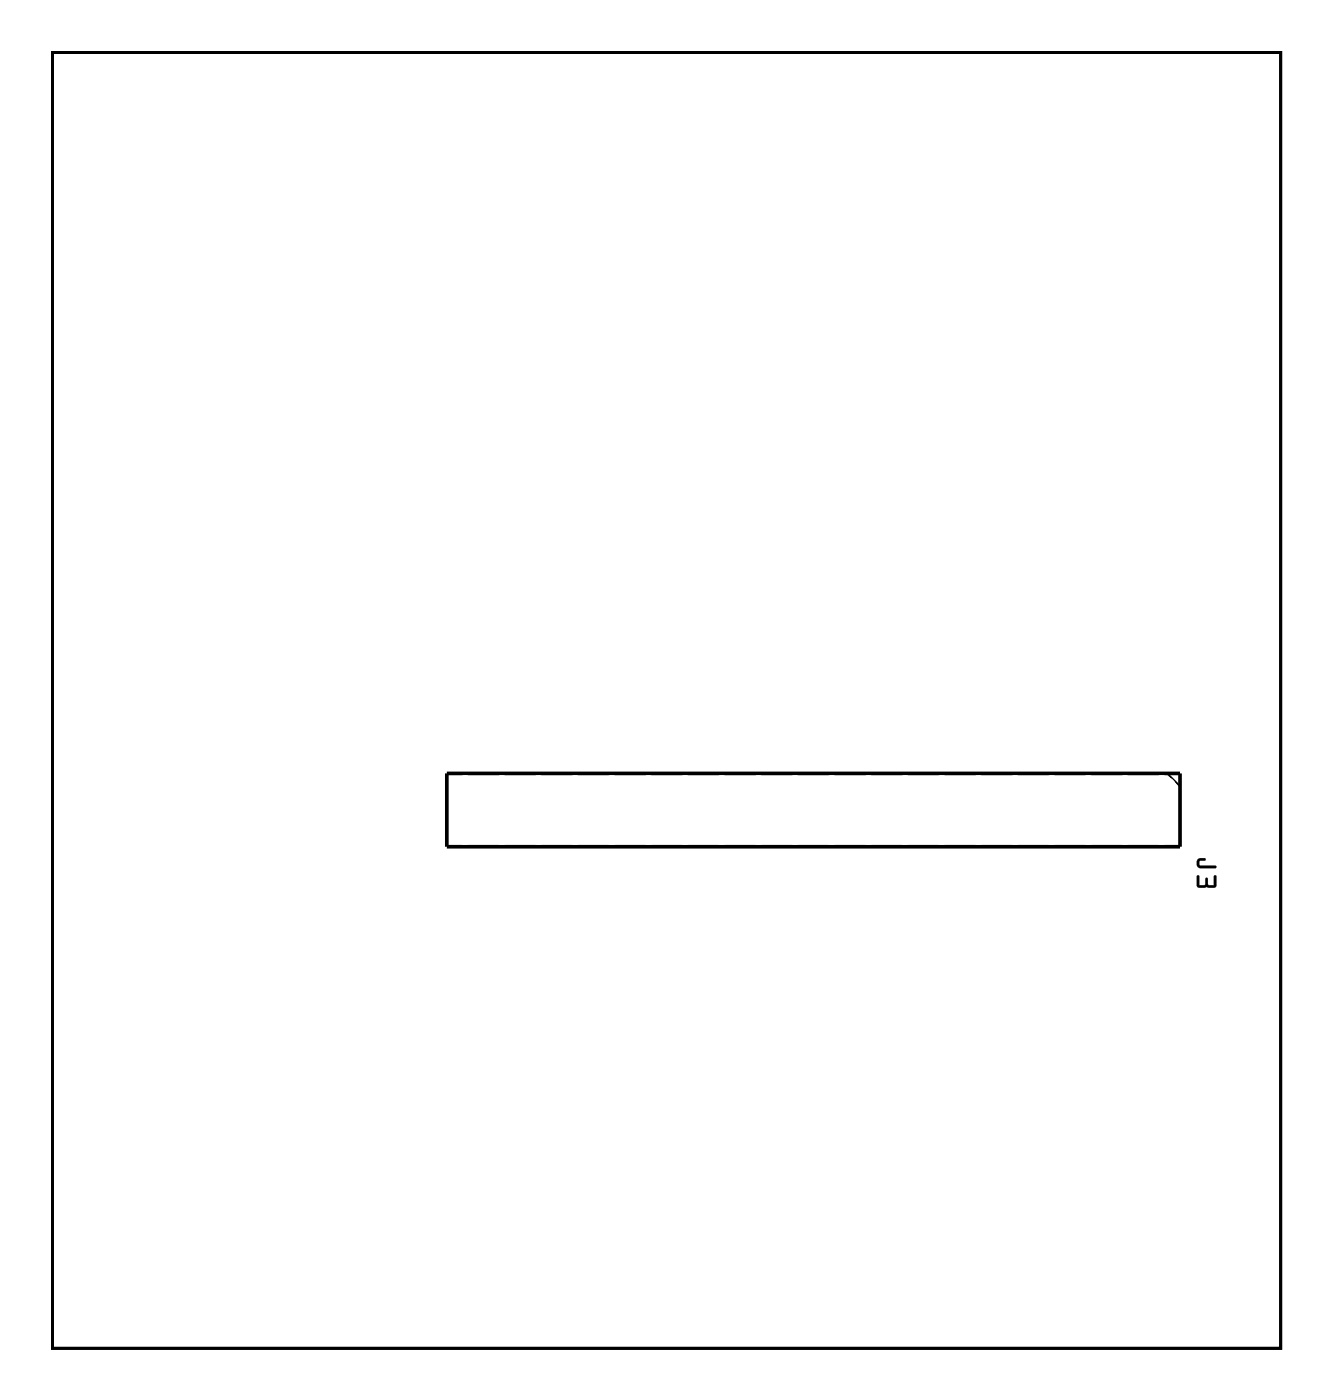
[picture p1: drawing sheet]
<svg xmlns="http://www.w3.org/2000/svg" width="92mm" height="97mm" viewBox="0 0 92 97" stroke-linecap="round" stroke-linejoin="round" font-family="sans-serif">
<path d="M3.6 3.6h85.1v89.8h-85.1z" fill="none" stroke="#000" stroke-width=".2"/>
<g fill="#000">
<path d="M3.6 3.6v89.8h85.1v-89.8zM3.6 3.6h85.1v89.8h-85.1z"/>
<path d="M83 59.5h.2h.3v.1l-.4 .1 .1 .3h1l.1 .1h-1.2l-.2-.2zM82.9 60.7h.2v.6h.4v-.4l.1-.1 .1 .1v.4h.4v-.6h.1l.1 .7-.2 .1-.5-.1-.6 .1-.1-.2z"/>
<path d="M83 59.5h.5a.1 .1 0 0 1 .1 .1 .1 .1 0 0 1-.1 .1h-.4v.3h1.1a.1 .1 0 0 1 .1 .1 .1 .1 0 0 1-.1 .1h-1.1l-.2-.3zM83 59.6l-.1 .3 .2 .2h1.2l-.1-.1h-1.1v-.3l.4-.1v-.1h-.3zM82.9 60.7h.2v.6h.4v-.4a.1 .1 0 0 1 .1-.1 .1 .1 0 0 1 .1 .1v.4h.4v-.6a.1 .1 0 0 1 .1-.1 .1 .1 0 0 1 .1 .1v.6l-.1 .2-.6-.1-.5 .1-.2-.2zM83 60.7l-.1 .6 .1 .2 .6-.1 .5 .1 .2-.1-.1-.7h-.1v.7l-.4-.1v-.4l-.1-.1-.1 .1v.4l-.4 .1v-.7z"/>
</g>
<path d="M31 53.6h50.8v5.1h-50.8z" fill="none" stroke="#000" stroke-width=".25"/>
<path d="M80.9 53.6l.9 .9" fill="none" stroke="#000" stroke-width=".13"/>
<circle cx="24.6" cy="62.5" r=".35" fill="#fff"/>
<circle cx="24.6" cy="62.5" r=".35" fill="none" stroke="#fff" stroke-width=".55"/>
<circle cx="62.7" cy="75.2" r=".35" fill="#fff"/>
<circle cx="62.7" cy="75.2" r=".35" fill="none" stroke="#fff" stroke-width=".55"/>
<circle cx="34.8" cy="39.6" r=".35" fill="#fff"/>
<circle cx="34.8" cy="39.6" r=".35" fill="none" stroke="#fff" stroke-width=".55"/>
<circle cx="39.8" cy="29.5" r=".35" fill="#fff"/>
<circle cx="39.8" cy="29.5" r=".35" fill="none" stroke="#fff" stroke-width=".55"/>
<circle cx="42.4" cy="47.2" r=".35" fill="#fff"/>
<circle cx="42.4" cy="47.2" r=".35" fill="none" stroke="#fff" stroke-width=".55"/>
<circle cx="44.9" cy="37.1" r=".35" fill="#fff"/>
<circle cx="44.9" cy="37.1" r=".35" fill="none" stroke="#fff" stroke-width=".55"/>
<circle cx="44.9" cy="26.9" r=".35" fill="#fff"/>
<circle cx="44.9" cy="26.9" r=".35" fill="none" stroke="#fff" stroke-width=".55"/>
<circle cx="24.6" cy="42.2" r=".35" fill="#fff"/>
<circle cx="24.6" cy="42.2" r=".35" fill="none" stroke="#fff" stroke-width=".55"/>
<circle cx="29.7" cy="32" r=".35" fill="#fff"/>
<circle cx="29.7" cy="32" r=".35" fill="none" stroke="#fff" stroke-width=".55"/>
<circle cx="34.8" cy="21.8" r=".35" fill="#fff"/>
<circle cx="34.8" cy="21.8" r=".35" fill="none" stroke="#fff" stroke-width=".55"/>
<circle cx="47.5" cy="21.8" r=".35" fill="#fff"/>
<circle cx="47.5" cy="21.8" r=".35" fill="none" stroke="#fff" stroke-width=".55"/>
<circle cx="47.5" cy="32" r=".35" fill="#fff"/>
<circle cx="47.5" cy="32" r=".35" fill="none" stroke="#fff" stroke-width=".55"/>
<circle cx="47.5" cy="42.2" r=".35" fill="#fff"/>
<circle cx="47.5" cy="42.2" r=".35" fill="none" stroke="#fff" stroke-width=".55"/>
<circle cx="47.5" cy="49.8" r=".35" fill="#fff"/>
<circle cx="47.5" cy="49.8" r=".35" fill="none" stroke="#fff" stroke-width=".55"/>
<circle cx="37.3" cy="19.3" r=".35" fill="#fff"/>
<circle cx="37.3" cy="19.3" r=".35" fill="none" stroke="#fff" stroke-width=".55"/>
<circle cx="50" cy="77.7" r=".74" fill="#fff"/>
<circle cx="50" cy="77.7" r=".74" fill="none" stroke="#fff" stroke-width=".76" stroke-linecap="butt"/>
<circle cx="47.5" cy="77.7" r=".74" fill="#fff"/>
<circle cx="47.5" cy="77.7" r=".74" fill="none" stroke="#fff" stroke-width=".76" stroke-linecap="butt"/>
<circle cx="44.9" cy="77.7" r=".74" fill="#fff"/>
<circle cx="44.9" cy="77.7" r=".74" fill="none" stroke="#fff" stroke-width=".76" stroke-linecap="butt"/>
<path d="M49.3 77h1.4v1.5h-1.4z" fill="#fff"/>
<path d="M49.3 77h1.4v1.5h-1.4z" fill="none" stroke="#fff" stroke-width=".76" stroke-linecap="butt"/>
<circle cx="57.6" cy="77.7" r=".74" fill="#fff"/>
<circle cx="57.6" cy="77.7" r=".74" fill="none" stroke="#fff" stroke-width=".76" stroke-linecap="butt"/>
<circle cx="55.1" cy="77.7" r=".74" fill="#fff"/>
<circle cx="55.1" cy="77.7" r=".74" fill="none" stroke="#fff" stroke-width=".76" stroke-linecap="butt"/>
<circle cx="52.5" cy="77.7" r=".74" fill="#fff"/>
<circle cx="52.5" cy="77.7" r=".74" fill="none" stroke="#fff" stroke-width=".76" stroke-linecap="butt"/>
<path d="M56.9 77h1.5v1.5h-1.5z" fill="#fff"/>
<path d="M56.9 77h1.5v1.5h-1.5z" fill="none" stroke="#fff" stroke-width=".76" stroke-linecap="butt"/>
<circle cx="70.3" cy="80.3" r=".35" fill="#fff"/>
<circle cx="70.3" cy="80.3" r=".35" fill="none" stroke="#fff" stroke-width=".55"/>
<circle cx="37.3" cy="70.1" r=".35" fill="#fff"/>
<circle cx="37.3" cy="70.1" r=".35" fill="none" stroke="#fff" stroke-width=".55"/>
<circle cx="75.4" cy="80.3" r=".76" fill="#fff"/>
<circle cx="75.4" cy="80.3" r=".76" fill="none" stroke="#fff" stroke-width=".76" stroke-linecap="butt"/>
<circle cx="75.4" cy="75.2" r=".76" fill="#fff"/>
<circle cx="75.4" cy="75.2" r=".76" fill="none" stroke="#fff" stroke-width=".76" stroke-linecap="butt"/>
<circle cx="75.4" cy="70.1" r=".76" fill="#fff"/>
<circle cx="75.4" cy="70.1" r=".76" fill="none" stroke="#fff" stroke-width=".76" stroke-linecap="butt"/>
<path d="M74.6 84.6h1.6v1.5h-1.6z" fill="#fff"/>
<path d="M74.6 84.6h1.6v1.5h-1.6z" fill="none" stroke="#fff" stroke-width=".76" stroke-linecap="butt"/>
<circle cx="75.4" cy="85.3" r=".76" fill="#fff"/>
<circle cx="75.4" cy="85.3" r=".76" fill="none" stroke="#fff" stroke-width=".76" stroke-linecap="butt"/>
<circle cx="14.4" cy="75.2" r=".76" fill="#fff"/>
<circle cx="14.4" cy="75.2" r=".76" fill="none" stroke="#fff" stroke-width=".76" stroke-linecap="butt"/>
<circle cx="14.4" cy="80.3" r=".76" fill="#fff"/>
<circle cx="14.4" cy="80.3" r=".76" fill="none" stroke="#fff" stroke-width=".76" stroke-linecap="butt"/>
<circle cx="14.4" cy="85.3" r=".76" fill="#fff"/>
<circle cx="14.4" cy="85.3" r=".76" fill="none" stroke="#fff" stroke-width=".76" stroke-linecap="butt"/>
<path d="M13.7 69.3h1.5v1.6h-1.5z" fill="#fff"/>
<path d="M13.7 69.3h1.5v1.6h-1.5z" fill="none" stroke="#fff" stroke-width=".76" stroke-linecap="butt"/>
<circle cx="14.4" cy="70.1" r=".76" fill="#fff"/>
<circle cx="14.4" cy="70.1" r=".76" fill="none" stroke="#fff" stroke-width=".76" stroke-linecap="butt"/>
<circle cx="80.5" cy="54.9" r=".74" fill="#fff"/>
<circle cx="80.5" cy="54.9" r=".74" fill="none" stroke="#fff" stroke-width=".76" stroke-linecap="butt"/>
<circle cx="77.9" cy="54.9" r=".74" fill="#fff"/>
<circle cx="77.9" cy="54.9" r=".74" fill="none" stroke="#fff" stroke-width=".76" stroke-linecap="butt"/>
<circle cx="75.4" cy="54.9" r=".74" fill="#fff"/>
<circle cx="75.4" cy="54.9" r=".74" fill="none" stroke="#fff" stroke-width=".76" stroke-linecap="butt"/>
<circle cx="72.9" cy="54.9" r=".74" fill="#fff"/>
<circle cx="72.9" cy="54.9" r=".74" fill="none" stroke="#fff" stroke-width=".76" stroke-linecap="butt"/>
<circle cx="70.3" cy="54.9" r=".74" fill="#fff"/>
<circle cx="70.3" cy="54.9" r=".74" fill="none" stroke="#fff" stroke-width=".76" stroke-linecap="butt"/>
<circle cx="67.8" cy="54.9" r=".74" fill="#fff"/>
<circle cx="67.8" cy="54.9" r=".74" fill="none" stroke="#fff" stroke-width=".76" stroke-linecap="butt"/>
<circle cx="65.2" cy="54.9" r=".74" fill="#fff"/>
<circle cx="65.2" cy="54.9" r=".74" fill="none" stroke="#fff" stroke-width=".76" stroke-linecap="butt"/>
<circle cx="62.7" cy="54.9" r=".74" fill="#fff"/>
<circle cx="62.7" cy="54.9" r=".74" fill="none" stroke="#fff" stroke-width=".76" stroke-linecap="butt"/>
<circle cx="60.2" cy="54.9" r=".74" fill="#fff"/>
<circle cx="60.2" cy="54.9" r=".74" fill="none" stroke="#fff" stroke-width=".76" stroke-linecap="butt"/>
<circle cx="57.6" cy="54.9" r=".74" fill="#fff"/>
<circle cx="57.6" cy="54.9" r=".74" fill="none" stroke="#fff" stroke-width=".76" stroke-linecap="butt"/>
<circle cx="55.1" cy="54.9" r=".74" fill="#fff"/>
<circle cx="55.1" cy="54.9" r=".74" fill="none" stroke="#fff" stroke-width=".76" stroke-linecap="butt"/>
<circle cx="52.5" cy="54.9" r=".74" fill="#fff"/>
<circle cx="52.5" cy="54.9" r=".74" fill="none" stroke="#fff" stroke-width=".76" stroke-linecap="butt"/>
<circle cx="50" cy="54.9" r=".74" fill="#fff"/>
<circle cx="50" cy="54.9" r=".74" fill="none" stroke="#fff" stroke-width=".76" stroke-linecap="butt"/>
<circle cx="47.5" cy="54.9" r=".74" fill="#fff"/>
<circle cx="47.5" cy="54.9" r=".74" fill="none" stroke="#fff" stroke-width=".76" stroke-linecap="butt"/>
<circle cx="44.9" cy="54.9" r=".74" fill="#fff"/>
<circle cx="44.9" cy="54.9" r=".74" fill="none" stroke="#fff" stroke-width=".76" stroke-linecap="butt"/>
<circle cx="42.4" cy="54.9" r=".74" fill="#fff"/>
<circle cx="42.4" cy="54.9" r=".74" fill="none" stroke="#fff" stroke-width=".76" stroke-linecap="butt"/>
<circle cx="39.8" cy="54.9" r=".74" fill="#fff"/>
<circle cx="39.8" cy="54.9" r=".74" fill="none" stroke="#fff" stroke-width=".76" stroke-linecap="butt"/>
<circle cx="37.3" cy="54.9" r=".74" fill="#fff"/>
<circle cx="37.3" cy="54.9" r=".74" fill="none" stroke="#fff" stroke-width=".76" stroke-linecap="butt"/>
<circle cx="34.8" cy="54.9" r=".74" fill="#fff"/>
<circle cx="34.8" cy="54.9" r=".74" fill="none" stroke="#fff" stroke-width=".76" stroke-linecap="butt"/>
<circle cx="32.2" cy="54.9" r=".74" fill="#fff"/>
<circle cx="32.2" cy="54.9" r=".74" fill="none" stroke="#fff" stroke-width=".76" stroke-linecap="butt"/>
<circle cx="80.5" cy="54.9" r=".74" fill="#fff"/>
<circle cx="80.5" cy="54.9" r=".74" fill="none" stroke="#fff" stroke-width=".76" stroke-linecap="butt"/>
<circle cx="77.9" cy="54.9" r=".74" fill="#fff"/>
<circle cx="77.9" cy="54.9" r=".74" fill="none" stroke="#fff" stroke-width=".76" stroke-linecap="butt"/>
<circle cx="75.4" cy="54.9" r=".74" fill="#fff"/>
<circle cx="75.4" cy="54.9" r=".74" fill="none" stroke="#fff" stroke-width=".76" stroke-linecap="butt"/>
<circle cx="72.9" cy="54.9" r=".74" fill="#fff"/>
<circle cx="72.9" cy="54.9" r=".74" fill="none" stroke="#fff" stroke-width=".76" stroke-linecap="butt"/>
<circle cx="70.3" cy="54.9" r=".74" fill="#fff"/>
<circle cx="70.3" cy="54.9" r=".74" fill="none" stroke="#fff" stroke-width=".76" stroke-linecap="butt"/>
<circle cx="67.8" cy="54.9" r=".74" fill="#fff"/>
<circle cx="67.8" cy="54.9" r=".74" fill="none" stroke="#fff" stroke-width=".76" stroke-linecap="butt"/>
<circle cx="65.2" cy="54.9" r=".74" fill="#fff"/>
<circle cx="65.2" cy="54.9" r=".74" fill="none" stroke="#fff" stroke-width=".76" stroke-linecap="butt"/>
<circle cx="62.7" cy="54.9" r=".74" fill="#fff"/>
<circle cx="62.7" cy="54.9" r=".74" fill="none" stroke="#fff" stroke-width=".76" stroke-linecap="butt"/>
<circle cx="60.2" cy="54.9" r=".74" fill="#fff"/>
<circle cx="60.2" cy="54.9" r=".74" fill="none" stroke="#fff" stroke-width=".76" stroke-linecap="butt"/>
<circle cx="57.6" cy="54.9" r=".74" fill="#fff"/>
<circle cx="57.6" cy="54.9" r=".74" fill="none" stroke="#fff" stroke-width=".76" stroke-linecap="butt"/>
<circle cx="55.1" cy="54.9" r=".74" fill="#fff"/>
<circle cx="55.1" cy="54.9" r=".74" fill="none" stroke="#fff" stroke-width=".76" stroke-linecap="butt"/>
<circle cx="52.5" cy="54.9" r=".74" fill="#fff"/>
<circle cx="52.5" cy="54.9" r=".74" fill="none" stroke="#fff" stroke-width=".76" stroke-linecap="butt"/>
<circle cx="50" cy="54.9" r=".74" fill="#fff"/>
<circle cx="50" cy="54.9" r=".74" fill="none" stroke="#fff" stroke-width=".76" stroke-linecap="butt"/>
<circle cx="47.5" cy="54.9" r=".74" fill="#fff"/>
<circle cx="47.5" cy="54.9" r=".74" fill="none" stroke="#fff" stroke-width=".76" stroke-linecap="butt"/>
<circle cx="44.9" cy="54.9" r=".74" fill="#fff"/>
<circle cx="44.9" cy="54.9" r=".74" fill="none" stroke="#fff" stroke-width=".76" stroke-linecap="butt"/>
<circle cx="42.4" cy="54.9" r=".74" fill="#fff"/>
<circle cx="42.4" cy="54.9" r=".74" fill="none" stroke="#fff" stroke-width=".76" stroke-linecap="butt"/>
<circle cx="39.8" cy="54.9" r=".74" fill="#fff"/>
<circle cx="39.8" cy="54.9" r=".74" fill="none" stroke="#fff" stroke-width=".76" stroke-linecap="butt"/>
<circle cx="37.3" cy="54.9" r=".74" fill="#fff"/>
<circle cx="37.3" cy="54.9" r=".74" fill="none" stroke="#fff" stroke-width=".76" stroke-linecap="butt"/>
<circle cx="34.8" cy="54.9" r=".74" fill="#fff"/>
<circle cx="34.8" cy="54.9" r=".74" fill="none" stroke="#fff" stroke-width=".76" stroke-linecap="butt"/>
<circle cx="32.2" cy="54.9" r=".74" fill="#fff"/>
<circle cx="32.2" cy="54.9" r=".74" fill="none" stroke="#fff" stroke-width=".76" stroke-linecap="butt"/>
<circle cx="32.2" cy="57.4" r=".74" fill="#fff"/>
<circle cx="32.2" cy="57.4" r=".74" fill="none" stroke="#fff" stroke-width=".76" stroke-linecap="butt"/>
<circle cx="34.8" cy="57.4" r=".74" fill="#fff"/>
<circle cx="34.8" cy="57.4" r=".74" fill="none" stroke="#fff" stroke-width=".76" stroke-linecap="butt"/>
<circle cx="37.3" cy="57.4" r=".74" fill="#fff"/>
<circle cx="37.3" cy="57.4" r=".74" fill="none" stroke="#fff" stroke-width=".76" stroke-linecap="butt"/>
<circle cx="39.8" cy="57.4" r=".74" fill="#fff"/>
<circle cx="39.8" cy="57.4" r=".74" fill="none" stroke="#fff" stroke-width=".76" stroke-linecap="butt"/>
<circle cx="42.4" cy="57.4" r=".74" fill="#fff"/>
<circle cx="42.4" cy="57.4" r=".74" fill="none" stroke="#fff" stroke-width=".76" stroke-linecap="butt"/>
<circle cx="44.9" cy="57.4" r=".74" fill="#fff"/>
<circle cx="44.9" cy="57.4" r=".74" fill="none" stroke="#fff" stroke-width=".76" stroke-linecap="butt"/>
<circle cx="47.5" cy="57.4" r=".74" fill="#fff"/>
<circle cx="47.5" cy="57.4" r=".74" fill="none" stroke="#fff" stroke-width=".76" stroke-linecap="butt"/>
<circle cx="50" cy="57.4" r=".74" fill="#fff"/>
<circle cx="50" cy="57.4" r=".74" fill="none" stroke="#fff" stroke-width=".76" stroke-linecap="butt"/>
<circle cx="52.5" cy="57.4" r=".74" fill="#fff"/>
<circle cx="52.5" cy="57.4" r=".74" fill="none" stroke="#fff" stroke-width=".76" stroke-linecap="butt"/>
<circle cx="55.1" cy="57.4" r=".74" fill="#fff"/>
<circle cx="55.1" cy="57.4" r=".74" fill="none" stroke="#fff" stroke-width=".76" stroke-linecap="butt"/>
<circle cx="57.6" cy="57.4" r=".74" fill="#fff"/>
<circle cx="57.6" cy="57.4" r=".74" fill="none" stroke="#fff" stroke-width=".76" stroke-linecap="butt"/>
<circle cx="60.2" cy="57.4" r=".74" fill="#fff"/>
<circle cx="60.2" cy="57.4" r=".74" fill="none" stroke="#fff" stroke-width=".76" stroke-linecap="butt"/>
<circle cx="62.7" cy="57.4" r=".74" fill="#fff"/>
<circle cx="62.7" cy="57.4" r=".74" fill="none" stroke="#fff" stroke-width=".76" stroke-linecap="butt"/>
<circle cx="65.2" cy="57.4" r=".74" fill="#fff"/>
<circle cx="65.2" cy="57.4" r=".74" fill="none" stroke="#fff" stroke-width=".76" stroke-linecap="butt"/>
<circle cx="67.8" cy="57.4" r=".74" fill="#fff"/>
<circle cx="67.8" cy="57.4" r=".74" fill="none" stroke="#fff" stroke-width=".76" stroke-linecap="butt"/>
<circle cx="70.3" cy="57.4" r=".74" fill="#fff"/>
<circle cx="70.3" cy="57.4" r=".74" fill="none" stroke="#fff" stroke-width=".76" stroke-linecap="butt"/>
<circle cx="72.9" cy="57.4" r=".74" fill="#fff"/>
<circle cx="72.9" cy="57.4" r=".74" fill="none" stroke="#fff" stroke-width=".76" stroke-linecap="butt"/>
<circle cx="75.4" cy="57.4" r=".74" fill="#fff"/>
<circle cx="75.4" cy="57.4" r=".74" fill="none" stroke="#fff" stroke-width=".76" stroke-linecap="butt"/>
<circle cx="77.9" cy="57.4" r=".74" fill="#fff"/>
<circle cx="77.9" cy="57.4" r=".74" fill="none" stroke="#fff" stroke-width=".76" stroke-linecap="butt"/>
<circle cx="80.5" cy="57.4" r=".74" fill="#fff"/>
<circle cx="80.5" cy="57.4" r=".74" fill="none" stroke="#fff" stroke-width=".76" stroke-linecap="butt"/>
<circle cx="80.5" cy="54.9" r=".74" fill="#fff"/>
<circle cx="80.5" cy="54.9" r=".74" fill="none" stroke="#fff" stroke-width=".76" stroke-linecap="butt"/>
<circle cx="77.9" cy="54.9" r=".74" fill="#fff"/>
<circle cx="77.9" cy="54.9" r=".74" fill="none" stroke="#fff" stroke-width=".76" stroke-linecap="butt"/>
<circle cx="75.4" cy="54.9" r=".74" fill="#fff"/>
<circle cx="75.4" cy="54.9" r=".74" fill="none" stroke="#fff" stroke-width=".76" stroke-linecap="butt"/>
<circle cx="72.9" cy="54.9" r=".74" fill="#fff"/>
<circle cx="72.9" cy="54.9" r=".74" fill="none" stroke="#fff" stroke-width=".76" stroke-linecap="butt"/>
<circle cx="70.3" cy="54.9" r=".74" fill="#fff"/>
<circle cx="70.3" cy="54.9" r=".74" fill="none" stroke="#fff" stroke-width=".76" stroke-linecap="butt"/>
<circle cx="67.8" cy="54.9" r=".74" fill="#fff"/>
<circle cx="67.8" cy="54.9" r=".74" fill="none" stroke="#fff" stroke-width=".76" stroke-linecap="butt"/>
<circle cx="65.2" cy="54.9" r=".74" fill="#fff"/>
<circle cx="65.2" cy="54.9" r=".74" fill="none" stroke="#fff" stroke-width=".76" stroke-linecap="butt"/>
<circle cx="62.7" cy="54.9" r=".74" fill="#fff"/>
<circle cx="62.7" cy="54.9" r=".74" fill="none" stroke="#fff" stroke-width=".76" stroke-linecap="butt"/>
<circle cx="60.2" cy="54.9" r=".74" fill="#fff"/>
<circle cx="60.2" cy="54.9" r=".74" fill="none" stroke="#fff" stroke-width=".76" stroke-linecap="butt"/>
<circle cx="57.6" cy="54.9" r=".74" fill="#fff"/>
<circle cx="57.6" cy="54.9" r=".74" fill="none" stroke="#fff" stroke-width=".76" stroke-linecap="butt"/>
<circle cx="55.1" cy="54.9" r=".74" fill="#fff"/>
<circle cx="55.1" cy="54.9" r=".74" fill="none" stroke="#fff" stroke-width=".76" stroke-linecap="butt"/>
<circle cx="52.5" cy="54.9" r=".74" fill="#fff"/>
<circle cx="52.5" cy="54.9" r=".74" fill="none" stroke="#fff" stroke-width=".76" stroke-linecap="butt"/>
<circle cx="50" cy="54.9" r=".74" fill="#fff"/>
<circle cx="50" cy="54.9" r=".74" fill="none" stroke="#fff" stroke-width=".76" stroke-linecap="butt"/>
<circle cx="47.5" cy="54.9" r=".74" fill="#fff"/>
<circle cx="47.5" cy="54.9" r=".74" fill="none" stroke="#fff" stroke-width=".76" stroke-linecap="butt"/>
<circle cx="44.9" cy="54.9" r=".74" fill="#fff"/>
<circle cx="44.9" cy="54.9" r=".74" fill="none" stroke="#fff" stroke-width=".76" stroke-linecap="butt"/>
<circle cx="42.4" cy="54.9" r=".74" fill="#fff"/>
<circle cx="42.4" cy="54.9" r=".74" fill="none" stroke="#fff" stroke-width=".76" stroke-linecap="butt"/>
<circle cx="39.8" cy="54.9" r=".74" fill="#fff"/>
<circle cx="39.8" cy="54.9" r=".74" fill="none" stroke="#fff" stroke-width=".76" stroke-linecap="butt"/>
<circle cx="37.3" cy="54.9" r=".74" fill="#fff"/>
<circle cx="37.3" cy="54.9" r=".74" fill="none" stroke="#fff" stroke-width=".76" stroke-linecap="butt"/>
<circle cx="34.8" cy="54.9" r=".74" fill="#fff"/>
<circle cx="34.8" cy="54.9" r=".74" fill="none" stroke="#fff" stroke-width=".76" stroke-linecap="butt"/>
<circle cx="32.2" cy="54.9" r=".74" fill="#fff"/>
<circle cx="32.2" cy="54.9" r=".74" fill="none" stroke="#fff" stroke-width=".76" stroke-linecap="butt"/>
<circle cx="80.5" cy="54.9" r=".74" fill="#fff"/>
<circle cx="80.5" cy="54.9" r=".74" fill="none" stroke="#fff" stroke-width=".76" stroke-linecap="butt"/>
<circle cx="77.9" cy="54.9" r=".74" fill="#fff"/>
<circle cx="77.9" cy="54.9" r=".74" fill="none" stroke="#fff" stroke-width=".76" stroke-linecap="butt"/>
<circle cx="75.4" cy="54.9" r=".74" fill="#fff"/>
<circle cx="75.4" cy="54.9" r=".74" fill="none" stroke="#fff" stroke-width=".76" stroke-linecap="butt"/>
<circle cx="72.9" cy="54.9" r=".74" fill="#fff"/>
<circle cx="72.9" cy="54.9" r=".74" fill="none" stroke="#fff" stroke-width=".76" stroke-linecap="butt"/>
<circle cx="70.3" cy="54.9" r=".74" fill="#fff"/>
<circle cx="70.3" cy="54.9" r=".74" fill="none" stroke="#fff" stroke-width=".76" stroke-linecap="butt"/>
<circle cx="67.8" cy="54.9" r=".74" fill="#fff"/>
<circle cx="67.8" cy="54.9" r=".74" fill="none" stroke="#fff" stroke-width=".76" stroke-linecap="butt"/>
<circle cx="65.2" cy="54.9" r=".74" fill="#fff"/>
<circle cx="65.2" cy="54.9" r=".74" fill="none" stroke="#fff" stroke-width=".76" stroke-linecap="butt"/>
<circle cx="62.7" cy="54.9" r=".74" fill="#fff"/>
<circle cx="62.7" cy="54.9" r=".74" fill="none" stroke="#fff" stroke-width=".76" stroke-linecap="butt"/>
<circle cx="60.2" cy="54.9" r=".74" fill="#fff"/>
<circle cx="60.2" cy="54.9" r=".74" fill="none" stroke="#fff" stroke-width=".76" stroke-linecap="butt"/>
<circle cx="57.6" cy="54.9" r=".74" fill="#fff"/>
<circle cx="57.6" cy="54.9" r=".74" fill="none" stroke="#fff" stroke-width=".76" stroke-linecap="butt"/>
<circle cx="55.1" cy="54.9" r=".74" fill="#fff"/>
<circle cx="55.1" cy="54.9" r=".74" fill="none" stroke="#fff" stroke-width=".76" stroke-linecap="butt"/>
<circle cx="52.5" cy="54.9" r=".74" fill="#fff"/>
<circle cx="52.5" cy="54.9" r=".74" fill="none" stroke="#fff" stroke-width=".76" stroke-linecap="butt"/>
<circle cx="50" cy="54.9" r=".74" fill="#fff"/>
<circle cx="50" cy="54.9" r=".74" fill="none" stroke="#fff" stroke-width=".76" stroke-linecap="butt"/>
<circle cx="47.5" cy="54.9" r=".74" fill="#fff"/>
<circle cx="47.5" cy="54.9" r=".74" fill="none" stroke="#fff" stroke-width=".76" stroke-linecap="butt"/>
<circle cx="44.9" cy="54.9" r=".74" fill="#fff"/>
<circle cx="44.9" cy="54.9" r=".74" fill="none" stroke="#fff" stroke-width=".76" stroke-linecap="butt"/>
<circle cx="42.4" cy="54.9" r=".74" fill="#fff"/>
<circle cx="42.4" cy="54.9" r=".74" fill="none" stroke="#fff" stroke-width=".76" stroke-linecap="butt"/>
<circle cx="39.8" cy="54.9" r=".74" fill="#fff"/>
<circle cx="39.8" cy="54.9" r=".74" fill="none" stroke="#fff" stroke-width=".76" stroke-linecap="butt"/>
<circle cx="37.3" cy="54.9" r=".74" fill="#fff"/>
<circle cx="37.3" cy="54.9" r=".74" fill="none" stroke="#fff" stroke-width=".76" stroke-linecap="butt"/>
<circle cx="34.8" cy="54.9" r=".74" fill="#fff"/>
<circle cx="34.8" cy="54.9" r=".74" fill="none" stroke="#fff" stroke-width=".76" stroke-linecap="butt"/>
<circle cx="32.2" cy="54.9" r=".74" fill="#fff"/>
<circle cx="32.2" cy="54.9" r=".74" fill="none" stroke="#fff" stroke-width=".76" stroke-linecap="butt"/>
<circle cx="32.2" cy="57.4" r=".74" fill="#fff"/>
<circle cx="32.2" cy="57.4" r=".74" fill="none" stroke="#fff" stroke-width=".76" stroke-linecap="butt"/>
<circle cx="34.8" cy="57.4" r=".74" fill="#fff"/>
<circle cx="34.8" cy="57.4" r=".74" fill="none" stroke="#fff" stroke-width=".76" stroke-linecap="butt"/>
<circle cx="37.3" cy="57.4" r=".74" fill="#fff"/>
<circle cx="37.3" cy="57.4" r=".74" fill="none" stroke="#fff" stroke-width=".76" stroke-linecap="butt"/>
<circle cx="39.8" cy="57.4" r=".74" fill="#fff"/>
<circle cx="39.8" cy="57.4" r=".74" fill="none" stroke="#fff" stroke-width=".76" stroke-linecap="butt"/>
<circle cx="42.4" cy="57.4" r=".74" fill="#fff"/>
<circle cx="42.4" cy="57.4" r=".74" fill="none" stroke="#fff" stroke-width=".76" stroke-linecap="butt"/>
<circle cx="44.9" cy="57.4" r=".74" fill="#fff"/>
<circle cx="44.9" cy="57.4" r=".74" fill="none" stroke="#fff" stroke-width=".76" stroke-linecap="butt"/>
<circle cx="47.5" cy="57.4" r=".74" fill="#fff"/>
<circle cx="47.5" cy="57.4" r=".74" fill="none" stroke="#fff" stroke-width=".76" stroke-linecap="butt"/>
<circle cx="50" cy="57.4" r=".74" fill="#fff"/>
<circle cx="50" cy="57.4" r=".74" fill="none" stroke="#fff" stroke-width=".76" stroke-linecap="butt"/>
<circle cx="52.5" cy="57.4" r=".74" fill="#fff"/>
<circle cx="52.5" cy="57.4" r=".74" fill="none" stroke="#fff" stroke-width=".76" stroke-linecap="butt"/>
<circle cx="55.1" cy="57.4" r=".74" fill="#fff"/>
<circle cx="55.1" cy="57.4" r=".74" fill="none" stroke="#fff" stroke-width=".76" stroke-linecap="butt"/>
<circle cx="57.6" cy="57.4" r=".74" fill="#fff"/>
<circle cx="57.6" cy="57.4" r=".74" fill="none" stroke="#fff" stroke-width=".76" stroke-linecap="butt"/>
<circle cx="60.2" cy="57.4" r=".74" fill="#fff"/>
<circle cx="60.2" cy="57.4" r=".74" fill="none" stroke="#fff" stroke-width=".76" stroke-linecap="butt"/>
<circle cx="62.7" cy="57.4" r=".74" fill="#fff"/>
<circle cx="62.7" cy="57.4" r=".74" fill="none" stroke="#fff" stroke-width=".76" stroke-linecap="butt"/>
<circle cx="65.2" cy="57.4" r=".74" fill="#fff"/>
<circle cx="65.2" cy="57.4" r=".74" fill="none" stroke="#fff" stroke-width=".76" stroke-linecap="butt"/>
<circle cx="67.8" cy="57.4" r=".74" fill="#fff"/>
<circle cx="67.8" cy="57.4" r=".74" fill="none" stroke="#fff" stroke-width=".76" stroke-linecap="butt"/>
<circle cx="70.3" cy="57.4" r=".74" fill="#fff"/>
<circle cx="70.3" cy="57.4" r=".74" fill="none" stroke="#fff" stroke-width=".76" stroke-linecap="butt"/>
<circle cx="72.9" cy="57.4" r=".74" fill="#fff"/>
<circle cx="72.9" cy="57.4" r=".74" fill="none" stroke="#fff" stroke-width=".76" stroke-linecap="butt"/>
<circle cx="75.4" cy="57.4" r=".74" fill="#fff"/>
<circle cx="75.4" cy="57.4" r=".74" fill="none" stroke="#fff" stroke-width=".76" stroke-linecap="butt"/>
<circle cx="77.9" cy="57.4" r=".74" fill="#fff"/>
<circle cx="77.9" cy="57.4" r=".74" fill="none" stroke="#fff" stroke-width=".76" stroke-linecap="butt"/>
<circle cx="80.5" cy="57.4" r=".74" fill="#fff"/>
<circle cx="80.5" cy="57.4" r=".74" fill="none" stroke="#fff" stroke-width=".76" stroke-linecap="butt"/>
<circle cx="34.8" cy="14.2" r="1.65" fill="#fff"/>
<circle cx="34.8" cy="14.2" r="1.65" fill="none" stroke="#fff" stroke-width=".25"/>
<circle cx="47.5" cy="14.2" r="1.65" fill="#fff"/>
<circle cx="47.5" cy="14.2" r="1.65" fill="none" stroke="#fff" stroke-width=".25"/>
<circle cx="60.2" cy="14.2" r="1.65" fill="#fff"/>
<circle cx="60.2" cy="14.2" r="1.65" fill="none" stroke="#fff" stroke-width=".25"/>
<circle cx="47.5" cy="85.3" r="1.65" fill="#fff"/>
<circle cx="47.5" cy="85.3" r="1.65" fill="none" stroke="#fff" stroke-width=".25"/>
<circle cx="60.2" cy="85.3" r="1.65" fill="#fff"/>
<circle cx="60.2" cy="85.3" r="1.65" fill="none" stroke="#fff" stroke-width=".25"/>
<circle cx="34.8" cy="85.3" r="1.65" fill="#fff"/>
<circle cx="34.8" cy="85.3" r="1.65" fill="none" stroke="#fff" stroke-width=".25"/>
</svg>
